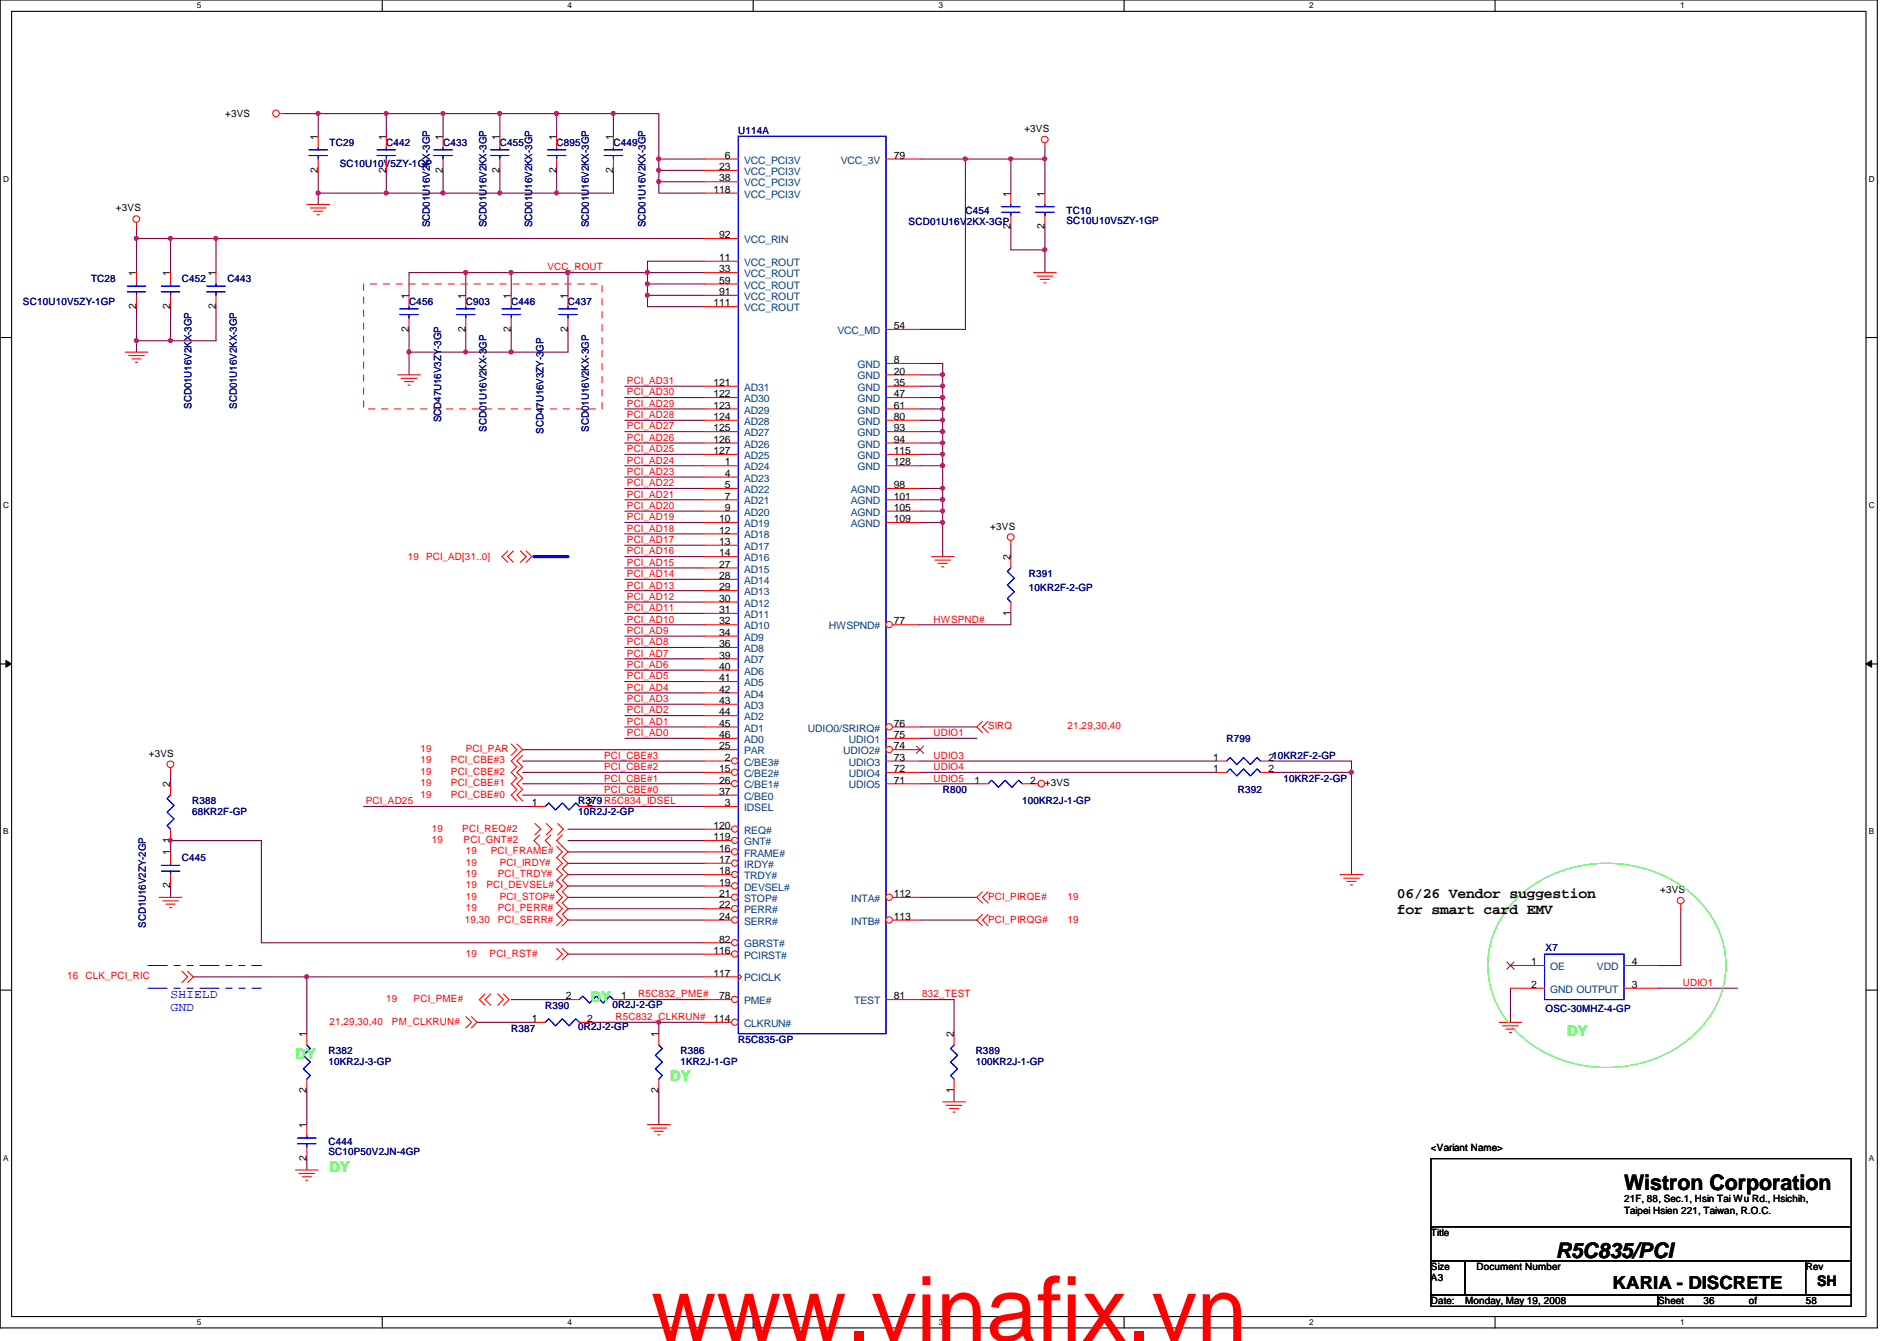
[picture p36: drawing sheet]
<svg xmlns="http://www.w3.org/2000/svg" width="297mm" height="210mm" viewBox="0 0 297 210" stroke-linecap="round" stroke-linejoin="round" font-family="sans-serif">
<defs><g id="words">
<text font-size="14.1" fill="#f00" x="102" y="209.9">www.vinafix.vn</text>
<g font-size="3.3">
<text x="254.3" y="186.3">Wistron Corporation</text>
<text x="243.6" y="196.8">R5C835/PCI</text>
</g>
<text font-size="2.8" x="252.5" y="201.8">KARIA - DISCRETE</text>
<g font-size="2.3">
<text x="218.7" y="140.5">06/26 Vendor suggestion</text>
<text x="218.7" y="143.1">for smart card EMV</text>
<text x="284.5" y="201.3">SH</text>
</g>
<g font-size="2.3" fill="#0f0">
<text x="92.5" y="156.8">DY</text>
<text x="46.3" y="165.7">DY</text>
<text x="245.4" y="162.1">DY</text>
<text x="104.9" y="169.2">DY</text>
<text x="51.6" y="183.5">DY</text>
</g>
<g font-size="1.9" fill="#00f">
<text x="26.7" y="156.2">SHIELD</text>
<text x="26.7" y="158.3">GND</text>
</g>
<g font-size="1.6">
<text x="35.3" y="18.3">+3VS</text>
<text x="49.8" y="21.9" transform="rotate(-90 49.8 21.9)">1</text>
<text x="60.4" y="21.9" transform="rotate(-90 60.4 21.9)">1</text>
<text x="69.3" y="21.9" transform="rotate(-90 69.3 21.9)">1</text>
<text x="78.2" y="21.9" transform="rotate(-90 78.2 21.9)">1</text>
<text x="87.1" y="21.9" transform="rotate(-90 87.1 21.9)">1</text>
<text x="96" y="21.9" transform="rotate(-90 96 21.9)">1</text>
<text x="160.4" y="20.7">+3VS</text>
<text x="49.8" y="27" transform="rotate(-90 49.8 27)">2</text>
<text x="60.4" y="27" transform="rotate(-90 60.4 27)">2</text>
<text x="69.3" y="27" transform="rotate(-90 69.3 27)">2</text>
<text x="78.2" y="27" transform="rotate(-90 78.2 27)">2</text>
<text x="87.1" y="27" transform="rotate(-90 87.1 27)">2</text>
<text x="96" y="27" transform="rotate(-90 96 27)">2</text>
<text x="112.6" y="26.6">23</text>
<text x="112.6" y="28.4">38</text>
<text x="113.5" y="24.8">6</text>
<text x="140" y="24.8">79</text>
<text x="18.2" y="33.1">+3VS</text>
<text x="111.7" y="30.2">118</text>
<text x="158.2" y="35.9" transform="rotate(-90 158.2 35.9)">2</text>
<text x="158.2" y="30.8" transform="rotate(-90 158.2 30.8)">1</text>
<text x="163.6" y="35.9" transform="rotate(-90 163.6 35.9)">2</text>
<text x="163.6" y="30.8" transform="rotate(-90 163.6 30.8)">1</text>
<text x="112.6" y="37.3">92</text>
<text x="112.6" y="40.9">11</text>
<text x="21.3" y="43.2" transform="rotate(-90 21.3 43.2)">1</text>
<text x="26.7" y="43.2" transform="rotate(-90 26.7 43.2)">1</text>
<text x="33.8" y="43.2" transform="rotate(-90 33.8 43.2)">1</text>
<text x="64" y="46.8" transform="rotate(-90 64 46.8)">1</text>
<text x="72.9" y="46.8" transform="rotate(-90 72.9 46.8)">1</text>
<text x="80" y="46.8" transform="rotate(-90 80 46.8)">1</text>
<text x="88.9" y="46.8" transform="rotate(-90 88.9 46.8)">1</text>
<text x="111.7" y="48">111</text>
<text x="112.6" y="42.6">33</text>
<text x="112.6" y="44.4">59</text>
<text x="112.6" y="46.2">91</text>
<text x="21.3" y="48.3" transform="rotate(-90 21.3 48.3)">2</text>
<text x="26.7" y="48.3" transform="rotate(-90 26.7 48.3)">2</text>
<text x="33.8" y="48.3" transform="rotate(-90 33.8 48.3)">2</text>
<text x="64" y="51.9" transform="rotate(-90 64 51.9)">2</text>
<text x="72.9" y="51.9" transform="rotate(-90 72.9 51.9)">2</text>
<text x="80" y="51.9" transform="rotate(-90 80 51.9)">2</text>
<text x="88.9" y="51.9" transform="rotate(-90 88.9 51.9)">2</text>
<text x="140" y="51.5">54</text>
<text x="139.9" y="56.9">8</text>
<text x="139.9" y="58.6">20</text>
<text x="111.7" y="60.4">121</text>
<text x="111.7" y="62.2">122</text>
<text x="111.7" y="64">123</text>
<text x="111.7" y="65.7">124</text>
<text x="139.9" y="60.4">35</text>
<text x="139.9" y="62.2">47</text>
<text x="139.9" y="64">61</text>
<text x="139.9" y="65.7">80</text>
<text x="111.7" y="67.5">125</text>
<text x="111.7" y="69.3">126</text>
<text x="111.7" y="71.1">127</text>
<text x="139.9" y="67.5">93</text>
<text x="139.9" y="69.3">94</text>
<text x="139.9" y="71.1">115</text>
<text x="113.5" y="72.9">1</text>
<text x="113.5" y="74.6">4</text>
<text x="113.5" y="76.4">5</text>
<text x="139.9" y="72.9">128</text>
<text x="140" y="76.4">98</text>
<text x="112.6" y="81.7">10</text>
<text x="112.6" y="83.5">12</text>
<text x="113.5" y="78.2">7</text>
<text x="113.5" y="80">9</text>
<text x="140" y="78.2">101</text>
<text x="140" y="80">105</text>
<text x="140" y="81.7">109</text>
<text x="155.1" y="82.9">+3VS</text>
<text x="112.6" y="85.3">13</text>
<text x="112.6" y="87.1">14</text>
<text x="112.6" y="88.9">27</text>
<text x="158.2" y="87.7" transform="rotate(-90 158.2 87.7)">2</text>
<text x="112.6" y="90.6">28</text>
<text x="112.6" y="92.4">29</text>
<text x="112.6" y="94.2">30</text>
<text x="112.6" y="96">31</text>
<text x="112.6" y="97.7">32</text>
<text x="112.6" y="99.5">34</text>
<text x="112.6" y="101.3">36</text>
<text x="140" y="97.7">77</text>
<text x="158.2" y="96.4" transform="rotate(-90 158.2 96.4)">1</text>
<text x="112.6" y="103.1">39</text>
<text x="112.6" y="104.9">40</text>
<text x="112.6" y="106.6">41</text>
<text x="112.6" y="108.4">42</text>
<text x="112.6" y="110.2">43</text>
<text x="112.6" y="112">44</text>
<text x="112.6" y="113.7">45</text>
<text x="140" y="113.7">76</text>
<text x="23.3" y="118.4">+3VS</text>
<text x="112.6" y="115.5">46</text>
<text x="112.6" y="117.3">25</text>
<text x="113.5" y="119.1">2</text>
<text x="140" y="115.5">75</text>
<text x="140" y="119.1">73</text>
<text x="140" y="117.3">74</text>
<text x="189.9" y="119.1">1</text>
<text x="198.6" y="119.1">210KR2F-2-GP</text>
<text x="26.7" y="123.2" transform="rotate(-90 26.7 123.2)">2</text>
<text x="112.6" y="120.9">15</text>
<text x="112.6" y="122.6">26</text>
<text x="112.6" y="124.4">37</text>
<text x="140" y="120.9">72</text>
<text x="140" y="122.6">71</text>
<text x="152.6" y="122.6">1</text>
<text x="161.3" y="122.6">2</text>
<text x="163.6" y="123.1">+3VS</text>
<text x="189.9" y="120.9">1</text>
<text x="198.6" y="120.9">2</text>
<text x="26.7" y="131.9" transform="rotate(-90 26.7 131.9)">1</text>
<text x="83.3" y="126.2">1</text>
<text x="91.9" y="126.2">2</text>
<text x="111.7" y="129.8">120</text>
<text x="111.7" y="131.5">119</text>
<text x="113.5" y="126.2">3</text>
<text x="26.7" y="133.9" transform="rotate(-90 26.7 133.9)">1</text>
<text x="112.6" y="133.3">16</text>
<text x="112.6" y="135.1">17</text>
<text x="112.6" y="136.9">18</text>
<text x="26.7" y="139" transform="rotate(-90 26.7 139)">2</text>
<text x="112.6" y="138.6">19</text>
<text x="112.6" y="140.4">21</text>
<text x="112.6" y="142.2">22</text>
<text x="112.6" y="144">24</text>
<text x="140" y="140.4">112</text>
<text x="140" y="144">113</text>
<text x="260" y="139.8">+3VS</text>
<text x="111.7" y="149.3">116</text>
<text x="112.6" y="147.5">82</text>
<text x="111.7" y="152.9">117</text>
<text x="239.7" y="151.1">1</text>
<text x="239.7" y="154.6">2</text>
<text x="255.5" y="154.6">3</text>
<text x="255.5" y="151.1">4</text>
<text x="83.3" y="160">1</text>
<text x="88.6" y="156.4">2</text>
<text x="91.9" y="160">2</text>
<text x="97.3" y="156.4">1</text>
<text x="111.7" y="160">114</text>
<text x="112.6" y="156.4">78</text>
<text x="140" y="156.4">81</text>
<text x="48" y="162.3" transform="rotate(-90 48 162.3)">1</text>
<text x="103.1" y="162.3" transform="rotate(-90 103.1 162.3)">1</text>
<text x="149.3" y="162.3" transform="rotate(-90 149.3 162.3)">2</text>
<text x="48" y="171" transform="rotate(-90 48 171)">2</text>
<text x="103.1" y="171" transform="rotate(-90 103.1 171)">2</text>
<text x="149.3" y="171" transform="rotate(-90 149.3 171)">1</text>
<text x="48" y="176.6" transform="rotate(-90 48 176.6)">1</text>
<text x="48" y="181.7" transform="rotate(-90 48 181.7)">2</text>
<text x="224.1" y="180.1">&lt;Variant Name&gt;</text>
<text x="254.3" y="188.1">21F, 88, Sec.1, Hsin Tai Wu Rd., Hsichih,</text>
<text x="254.3" y="189.9">Taipei Hsien 221, Taiwan, R.O.C.</text>
<text x="224.1" y="193.5">Title</text>
<text x="224.1" y="198.8">Size</text>
<text x="224.1" y="200.6">A3</text>
<text x="231.2" y="198.8">Document Number</text>
<text x="282.7" y="198.8">Rev</text>
<text x="224.1" y="204.1">Date:</text>
<text x="229.4" y="204.1">Monday, May 19, 2008</text>
<text x="259.6" y="204.1">Sheet</text>
<text x="266.7" y="204.1">36</text>
<text x="273.9" y="204.1">of</text>
<text x="282.7" y="204.1">58</text>
</g>
<g font-size="1.6" fill="#00007f">
<text x="51.6" y="22.8">TC29</text>
<text x="60.5" y="22.8">C442</text>
<text x="69.4" y="22.8">C433</text>
<text x="78.3" y="22.8">C455</text>
<text x="87.2" y="22.8">C895</text>
<text x="96.1" y="22.8">C449</text>
<text x="115.6" y="21">U114A</text>
<text x="53.2" y="26.2">SC10U10V5ZY-1GP</text>
<text x="67.3" y="35.6" transform="rotate(-90 67.3 35.6)">SCD01U16V2KX-3GP</text>
<text x="76.2" y="35.6" transform="rotate(-90 76.2 35.6)">SCD01U16V2KX-3GP</text>
<text x="83.3" y="35.6" transform="rotate(-90 83.3 35.6)">SCD01U16V2KX-3GP</text>
<text x="92.2" y="35.6" transform="rotate(-90 92.2 35.6)">SCD01U16V2KX-3GP</text>
<text x="101.1" y="35.6" transform="rotate(-90 101.1 35.6)">SCD01U16V2KX-3GP</text>
<text x="142.3" y="35.2">SCD01U16V2KX-3GP</text>
<text x="151.2" y="33.4">C454</text>
<text x="167" y="33.4">TC10</text>
<text x="167" y="35.1">SC10U10V5ZY-1GP</text>
<text x="3.6" y="47.7">SC10U10V5ZY-1GP</text>
<text x="14.3" y="44.1">TC28</text>
<text x="28.5" y="44.1">C452</text>
<text x="35.6" y="44.1">C443</text>
<text x="64" y="47.7">C456</text>
<text x="72.9" y="47.7">C903</text>
<text x="80" y="47.7">C446</text>
<text x="88.9" y="47.7">C437</text>
<text x="30" y="64" transform="rotate(-90 30 64)">SCD01U16V2KX-3GP</text>
<text x="37.1" y="64" transform="rotate(-90 37.1 64)">SCD01U16V2KX-3GP</text>
<text x="69.1" y="66.1" transform="rotate(-90 69.1 66.1)">SCD47U16V3ZY-3GP</text>
<text x="76.2" y="67.6" transform="rotate(-90 76.2 67.6)">SCD01U16V2KX-3GP</text>
<text x="85.1" y="67.9" transform="rotate(-90 85.1 67.9)">SCD47U16V3ZY-3GP</text>
<text x="92.2" y="67.6" transform="rotate(-90 92.2 67.6)">SCD01U16V2KX-3GP</text>
<text x="161.1" y="90.3">R391</text>
<text x="161.1" y="92.5">10KR2F-2-GP</text>
<text x="192.1" y="116.1">R799</text>
<text x="30.1" y="125.9">R388</text>
<text x="90.5" y="125.9">R379 R5C834_IDSEL</text>
<text x="147.6" y="124.1">R800</text>
<text x="160.1" y="125.9">100KR2J-1-GP</text>
<text x="193.8" y="124.1">R392</text>
<text x="201" y="122.3">10KR2F-2-GP</text>
<text x="30.1" y="127.5">68KR2F-GP</text>
<text x="90.5" y="127.5">10R2J-2-GP</text>
<text x="28.5" y="134.8">C445</text>
<text x="22.9" y="145.2" transform="rotate(-90 22.9 145.2)">SCD1U16V2ZY-2GP</text>
<text x="242" y="148.8">X7</text>
<text x="80" y="161.5">R387</text>
<text x="85.4" y="157.9">R390</text>
<text x="90.5" y="161.3">0R2J-2-GP</text>
<text x="95.9" y="157.7">0R2J-2-GP</text>
<text x="242" y="158.5">OSC-30MHZ-4-GP</text>
<text x="51.4" y="165">R382</text>
<text x="51.4" y="166.6">10KR2J-3-GP</text>
<text x="106.5" y="165">R386</text>
<text x="106.5" y="166.6">1KR2J-1-GP</text>
<text x="115.6" y="163.2">R5C835-GP</text>
<text x="152.8" y="165">R389</text>
<text x="152.8" y="166.6">100KR2J-1-GP</text>
<text x="51.4" y="179.2">C444</text>
<text x="51.4" y="180.8">SC10P50V2JN-4GP</text>
</g>
<g font-size="1.6" fill="#003f7f">
<text x="116.5" y="25.6">VCC_PCI3V</text>
<text x="116.5" y="27.4">VCC_PCI3V</text>
<text x="116.5" y="29.2">VCC_PCI3V</text>
<text x="131.7" y="25.6">VCC_3V</text>
<text x="116.5" y="30.9">VCC_PCI3V</text>
<text x="116.5" y="38.1">VCC_RIN</text>
<text x="116.5" y="41.6">VCC_ROUT</text>
<text x="116.5" y="43.4">VCC_ROUT</text>
<text x="116.5" y="45.2">VCC_ROUT</text>
<text x="116.5" y="46.9">VCC_ROUT</text>
<text x="116.5" y="48.7">VCC_ROUT</text>
<text x="131.1" y="52.3">VCC_MD</text>
<text x="134.3" y="57.6">GND</text>
<text x="134.3" y="59.4">GND</text>
<text x="116.5" y="61.2">AD31</text>
<text x="116.5" y="62.9">AD30</text>
<text x="116.5" y="64.7">AD29</text>
<text x="134.3" y="61.2">GND</text>
<text x="134.3" y="62.9">GND</text>
<text x="134.3" y="64.7">GND</text>
<text x="116.5" y="66.5">AD28</text>
<text x="116.5" y="68.3">AD27</text>
<text x="116.5" y="70.1">AD26</text>
<text x="116.5" y="71.8">AD25</text>
<text x="134.3" y="66.5">GND</text>
<text x="134.3" y="68.3">GND</text>
<text x="134.3" y="70.1">GND</text>
<text x="134.3" y="71.8">GND</text>
<text x="116.5" y="73.6">AD24</text>
<text x="116.5" y="75.4">AD23</text>
<text x="116.5" y="77.2">AD22</text>
<text x="133.2" y="77.2">AGND</text>
<text x="134.3" y="73.6">GND</text>
<text x="116.5" y="79">AD21</text>
<text x="116.5" y="80.7">AD20</text>
<text x="116.5" y="82.5">AD19</text>
<text x="133.2" y="79">AGND</text>
<text x="133.2" y="80.7">AGND</text>
<text x="133.2" y="82.5">AGND</text>
<text x="116.5" y="84.3">AD18</text>
<text x="116.5" y="86.1">AD17</text>
<text x="116.5" y="87.8">AD16</text>
<text x="116.5" y="89.6">AD15</text>
<text x="116.5" y="91.4">AD14</text>
<text x="116.5" y="93.2">AD13</text>
<text x="116.5" y="95">AD12</text>
<text x="116.5" y="96.7">AD11</text>
<text x="116.5" y="98.5">AD10</text>
<text x="116.5" y="100.3">AD9</text>
<text x="129.8" y="98.5">HWSPND#</text>
<text x="116.5" y="102.1">AD8</text>
<text x="116.5" y="103.8">AD7</text>
<text x="116.5" y="105.6">AD6</text>
<text x="116.5" y="107.4">AD5</text>
<text x="116.5" y="109.2">AD4</text>
<text x="116.5" y="111">AD3</text>
<text x="116.5" y="112.7">AD2</text>
<text x="116.5" y="114.5">AD1</text>
<text x="116.5" y="116.3">AD0</text>
<text x="116.5" y="118.1">PAR</text>
<text x="116.5" y="119.8">C/BE3#</text>
<text x="126.5" y="114.5">UDIO0/SRIRQ#</text>
<text x="132" y="118.1">UDIO2#</text>
<text x="132.9" y="116.3">UDIO1</text>
<text x="132.9" y="119.8">UDIO3</text>
<text x="116.5" y="121.6">C/BE2#</text>
<text x="116.5" y="123.4">C/BE1#</text>
<text x="116.5" y="125.2">C/BE0</text>
<text x="132.9" y="121.6">UDIO4</text>
<text x="132.9" y="123.4">UDIO5</text>
<text x="116.5" y="127">IDSEL</text>
<text x="116.5" y="130.5">REQ#</text>
<text x="116.5" y="132.3">GNT#</text>
<text x="116.5" y="134.1">FRAME#</text>
<text x="116.5" y="135.8">IRDY#</text>
<text x="116.5" y="137.6">TRDY#</text>
<text x="116.5" y="139.4">DEVSEL#</text>
<text x="116.5" y="141.2">STOP#</text>
<text x="116.5" y="143">PERR#</text>
<text x="133.3" y="141.2">INTA#</text>
<text x="116.5" y="144.7">SERR#</text>
<text x="116.5" y="148.3">GBRST#</text>
<text x="133.3" y="144.7">INTB#</text>
<text x="116.5" y="150.1">PCIRST#</text>
<text x="116.5" y="153.6">PCICLK</text>
<text x="242.7" y="151.8">OE</text>
<text x="242.7" y="155.4">GND OUTPUT</text>
<text x="250.1" y="151.8">VDD</text>
<text x="116.5" y="157.2">PME#</text>
<text x="116.5" y="160.7">CLKRUN#</text>
<text x="133.8" y="157.2">TEST</text>
</g>
<g font-size="1.6" fill="#f00">
<text x="85.7" y="42.3">VCC_ROUT</text>
<text x="98.2" y="60.1">PCI_AD31</text>
<text x="98.2" y="61.9">PCI_AD30</text>
<text x="98.2" y="63.7">PCI_AD29</text>
<text x="98.2" y="65.4">PCI_AD28</text>
<text x="98.2" y="69">PCI_AD26</text>
<text x="98.2" y="67.2">PCI_AD27</text>
<text x="98.2" y="70.8">PCI_AD25</text>
<text x="98.2" y="77.9">PCI_AD21</text>
<text x="98.2" y="72.6">PCI_AD24</text>
<text x="98.2" y="76.1">PCI_AD22</text>
<text x="98.2" y="74.3">PCI_AD23</text>
<text x="98.2" y="79.7">PCI_AD20</text>
<text x="98.2" y="81.4">PCI_AD19</text>
<text x="98.2" y="83.2">PCI_AD18</text>
<text x="63.9" y="87.7">19 PCI_AD[31..0]</text>
<text x="98.2" y="86.8">PCI_AD16</text>
<text x="98.2" y="88.6">PCI_AD15</text>
<text x="98.2" y="85">PCI_AD17</text>
<text x="98.2" y="92.1">PCI_AD13</text>
<text x="98.2" y="90.3">PCI_AD14</text>
<text x="98.2" y="95.7">PCI_AD11</text>
<text x="98.2" y="93.9">PCI_AD12</text>
<text x="98.2" y="97.5">PCI_AD10</text>
<text x="98.2" y="101">PCI_AD8</text>
<text x="98.2" y="99.2">PCI_AD9</text>
<text x="146.2" y="97.5">HWSPND#</text>
<text x="98.2" y="106.3">PCI_AD5</text>
<text x="98.2" y="104.6">PCI_AD6</text>
<text x="98.2" y="102.8">PCI_AD7</text>
<text x="98.2" y="111.7">PCI_AD2</text>
<text x="98.2" y="108.1">PCI_AD4</text>
<text x="98.2" y="113.5">PCI_AD1</text>
<text x="98.2" y="109.9">PCI_AD3</text>
<text x="65.8" y="119.5">19</text>
<text x="65.8" y="117.7">19</text>
<text x="70.6" y="119.5">PCI_CBE#3</text>
<text x="72.9" y="117.7">PCI_PAR</text>
<text x="94.6" y="118.8">PCI_CBE#3</text>
<text x="98.2" y="115.2">PCI_AD0</text>
<text x="146.2" y="118.8">UDIO3</text>
<text x="146.2" y="115.2">UDIO1</text>
<text x="154.7" y="114.2">SIRQ</text>
<text x="167.2" y="114.2">21,29,30,40</text>
<text x="57.3" y="125.9">PCI_AD25</text>
<text x="65.8" y="121.3">19</text>
<text x="65.8" y="124.8">19</text>
<text x="65.8" y="123.1">19</text>
<text x="70.6" y="121.3">PCI_CBE#2</text>
<text x="70.6" y="124.8">PCI_CBE#0</text>
<text x="70.6" y="123.1">PCI_CBE#1</text>
<text x="94.6" y="124.1">PCI_CBE#0</text>
<text x="94.6" y="120.6">PCI_CBE#2</text>
<text x="94.6" y="122.3">PCI_CBE#1</text>
<text x="146.2" y="120.6">UDIO4</text>
<text x="146.2" y="122.3">UDIO5</text>
<text x="67.6" y="132">19</text>
<text x="67.6" y="130.2">19</text>
<text x="72.4" y="130.2">PCI_REQ#2</text>
<text x="72.6" y="132">PCI_GNT#2</text>
<text x="72.9" y="137.3">19</text>
<text x="72.9" y="133.7">19</text>
<text x="72.9" y="135.5">19</text>
<text x="76.8" y="133.7">PCI_FRAME#</text>
<text x="77.9" y="137.3">PCI_TRDY#</text>
<text x="78.3" y="135.5">PCI_IRDY#</text>
<text x="72.9" y="142.6">19</text>
<text x="72.9" y="139.1">19</text>
<text x="72.9" y="140.8">19</text>
<text x="76.2" y="139.1">PCI_DEVSEL#</text>
<text x="77.9" y="142.6">PCI_PERR#</text>
<text x="78.3" y="140.8">PCI_STOP#</text>
<text x="154.7" y="140.8">PCI_PIRQE#</text>
<text x="167.2" y="140.8">19</text>
<text x="72.8" y="144.4">19,30</text>
<text x="72.9" y="149.7">19</text>
<text x="76.7" y="149.7">PCI_RST#</text>
<text x="77.9" y="144.4">PCI_SERR#</text>
<text x="154.7" y="144.4">PCI_PIRQG#</text>
<text x="167.2" y="144.4">19</text>
<text x="10.5" y="153.3">16 CLK_PCI_RIC</text>
<text x="263.5" y="154.3">UDIO1</text>
<text x="51.6" y="160.4">21,29,30,40</text>
<text x="60.5" y="156.8">19</text>
<text x="61.4" y="160.4">PM_CLKRUN#</text>
<text x="64.8" y="156.8">PCI_PME#</text>
<text x="96.4" y="159.7">R5C832_CLKRUN#</text>
<text x="99.9" y="156.1">R5C832_PME#</text>
<text x="144.4" y="156.1">832_TEST</text>
</g>
<g font-size="1.3">
<text x="30.8" y="1.3">5</text>
<text x="88.9" y="1.3">4</text>
<text x="146.9" y="1.3">3</text>
<text x="205" y="1.3">2</text>
<text x="263.1" y="1.3">1</text>
<text x=".5" y="28.4">D</text>
<text x="292.6" y="28.4">D</text>
<text x=".5" y="79.5">C</text>
<text x="292.6" y="79.5">C</text>
<text x=".5" y="130.6">B</text>
<text x="292.6" y="130.6">B</text>
<text x=".5" y="181.7">A</text>
<text x="292.6" y="181.7">A</text>
<text x="30.8" y="207.4">5</text>
<text x="88.9" y="207.4">4</text>
<text x="146.9" y="207.4">3</text>
<text x="205" y="207.4">2</text>
<text x="263.1" y="207.4">1</text>
</g>
</g></defs>
<path d="M0 0h294v207.9h-294zM1.8 1.8h290.4v204.3h-290.4z" fill="none" stroke="#000" stroke-width=".17"/>
<g fill="#fff">
<path d="M30.8 .2h.7v1.4h-.7z"/>
<path d="M30.8 206.2h.7v1.4h-.7z"/>
</g>
<path d="M59.9 0v1.8M59.9 206.1v1.8" fill="none" stroke="#000" stroke-width=".17"/>
<g fill="#fff">
<path d="M88.9 .2h.6v1.4h-.6z"/>
<path d="M88.9 206.2h.6v1.4h-.6z"/>
</g>
<path d="M117.9 0v1.8M117.9 206.1v1.8" fill="none" stroke="#000" stroke-width=".17"/>
<g fill="#fff">
<path d="M146.9 .2h.7v1.4h-.7z"/>
<path d="M146.9 206.2h.7v1.4h-.7z"/>
</g>
<path d="M176 0v1.8M176 206.1v1.8" fill="none" stroke="#000" stroke-width=".17"/>
<g fill="#fff">
<path d="M205 .2h.7v1.4h-.7z"/>
<path d="M205 206.2h.7v1.4h-.7z"/>
</g>
<path d="M234.1 0v1.8M234.1 206.1v1.8" fill="none" stroke="#000" stroke-width=".17"/>
<g fill="#fff">
<path d="M263.1 .2h.7v1.4h-.7z"/>
<path d="M263.1 206.2h.7v1.4h-.7z"/>
<path d="M.5 27.3h.9v1.4h-.9z"/>
<path d="M292.6 27.3h.9v1.4h-.9z"/>
<path d="M.5 78.4h.9v1.4h-.9z"/>
<path d="M292.6 78.4h.9v1.4h-.9z"/>
</g>
<path d="M0 52.8h1.8M292.2 52.8h1.8" fill="none" stroke="#000" stroke-width=".17"/>
<g fill="#fff">
<path d="M.5 129.5h.8v1.4h-.8z"/>
<path d="M292.6 129.5h.9v1.4h-.9z"/>
</g>
<path d="M0 103.9h1.8M292.2 103.9h1.8" fill="none" stroke="#000" stroke-width=".17"/>
<path d="M.9 103.4l.9 .5-.9 .5zM292.2 103.9l.9-.5v1z" fill="#000"/>
<path d="M.9 103.4l.9 .5-.9 .5zM292.2 103.9l.9-.5v1z" fill="none" stroke="#000" stroke-width=".16"/>
<g fill="#fff">
<path d="M.5 180.5h.8v1.4h-.8z"/>
<path d="M292.6 180.5h.9v1.4h-.9z"/>
</g>
<path d="M0 155h1.8M292.2 155h1.8" fill="none" stroke="#000" stroke-width=".17"/>
<path d="M78.3 26.7v3.5" fill="none" stroke="#7f003f" stroke-width=".17"/>
<circle cx="78.2" cy="30.2" r=".32" fill="#f0f"/>
<circle cx="78.2" cy="30.2" r=".32" fill="none" stroke="#f0f" stroke-width=".17"/>
<path d="M78.3 17.8h8.9v3.5M69.4 30.2h8.9" fill="none" stroke="#7f003f" stroke-width=".17"/>
<circle cx="78.2" cy="17.8" r=".32" fill="#f0f"/>
<circle cx="78.2" cy="17.8" r=".32" fill="none" stroke="#f0f" stroke-width=".17"/>
<path d="M103.2 28.4h7.1" fill="none" stroke="#7f003f" stroke-width=".17"/>
<circle cx="103.1" cy="28.4" r=".32" fill="#f0f"/>
<circle cx="103.1" cy="28.4" r=".32" fill="none" stroke="#f0f" stroke-width=".17"/>
<path d="M87.2 26.7v3.5M103.2 28.4v1.8" fill="none" stroke="#7f003f" stroke-width=".17"/>
<circle cx="87.1" cy="30.2" r=".32" fill="#f0f"/>
<circle cx="87.1" cy="30.2" r=".32" fill="none" stroke="#f0f" stroke-width=".17"/>
<path d="M96.1 17.8v3.5M78.3 30.2h8.9" fill="none" stroke="#7f003f" stroke-width=".17"/>
<circle cx="96" cy="17.8" r=".32" fill="#f0f"/>
<circle cx="96" cy="17.8" r=".32" fill="none" stroke="#f0f" stroke-width=".17"/>
<path d="M87.2 17.8h8.9" fill="none" stroke="#7f003f" stroke-width=".17"/>
<circle cx="87.1" cy="17.8" r=".32" fill="#f0f"/>
<circle cx="87.1" cy="17.8" r=".32" fill="none" stroke="#f0f" stroke-width=".17"/>
<path d="M103.2 26.7h7.1" fill="none" stroke="#7f003f" stroke-width=".17"/>
<circle cx="103.1" cy="26.6" r=".32" fill="#f0f"/>
<circle cx="103.1" cy="26.6" r=".32" fill="none" stroke="#f0f" stroke-width=".17"/>
<path d="M60.5 17.8h8.9v3.5M96.1 26.7v3.5h-8.9" fill="none" stroke="#7f003f" stroke-width=".17"/>
<circle cx="60.5" cy="17.8" r=".32" fill="#f0f"/>
<circle cx="60.5" cy="17.8" r=".32" fill="none" stroke="#f0f" stroke-width=".17"/>
<path d="M49.8 17.8h10.7M96.1 17.8h7.1M103.2 24.9v1.8" fill="none" stroke="#7f003f" stroke-width=".17"/>
<circle cx="49.8" cy="17.8" r=".32" fill="#f0f"/>
<circle cx="49.8" cy="17.8" r=".32" fill="none" stroke="#f0f" stroke-width=".17"/>
<path d="M44.5 17.8h5.3M60.5 17.8v3.5M49.8 26.7v3.5h10.7v-3.5" fill="none" stroke="#7f003f" stroke-width=".17"/>
<circle cx="60.5" cy="30.2" r=".32" fill="#f0f"/>
<circle cx="60.5" cy="30.2" r=".32" fill="none" stroke="#f0f" stroke-width=".17"/>
<circle cx="49.8" cy="30.2" r=".32" fill="#f0f"/>
<circle cx="49.8" cy="30.2" r=".32" fill="none" stroke="#f0f" stroke-width=".17"/>
<path d="M49.8 17.8v3.5M49.8 30.2v1.8M103.2 24.9h7.1" fill="none" stroke="#7f003f" stroke-width=".17"/>
<circle cx="103.1" cy="24.9" r=".32" fill="#f0f"/>
<circle cx="103.1" cy="24.9" r=".32" fill="none" stroke="#f0f" stroke-width=".17"/>
<path d="M103.2 17.8v7.1M69.4 26.7v3.5" fill="none" stroke="#7f003f" stroke-width=".17"/>
<circle cx="69.4" cy="30.2" r=".32" fill="#f0f"/>
<circle cx="69.4" cy="30.2" r=".32" fill="none" stroke="#f0f" stroke-width=".17"/>
<path d="M69.4 17.8h8.9v3.5M60.5 30.2h8.9" fill="none" stroke="#7f003f" stroke-width=".17"/>
<circle cx="69.4" cy="17.8" r=".32" fill="#f0f"/>
<circle cx="69.4" cy="17.8" r=".32" fill="none" stroke="#f0f" stroke-width=".17"/>
<path d="M103.2 26.7v1.7M103.2 30.2h7.1M21.4 53.3v1.8" fill="none" stroke="#7f003f" stroke-width=".17"/>
<circle cx="21.4" cy="53.3" r=".32" fill="#f0f"/>
<circle cx="21.4" cy="53.3" r=".32" fill="none" stroke="#f0f" stroke-width=".17"/>
<path d="M21.4 37.3h5.3v5.4M21.4 35.6v1.7M21.4 37.3v5.4" fill="none" stroke="#7f003f" stroke-width=".17"/>
<circle cx="21.4" cy="37.3" r=".32" fill="#f0f"/>
<circle cx="21.4" cy="37.3" r=".32" fill="none" stroke="#f0f" stroke-width=".17"/>
<path d="M26.7 37.3h7.1v5.4" fill="none" stroke="#7f003f" stroke-width=".17"/>
<circle cx="26.7" cy="37.3" r=".32" fill="#f0f"/>
<circle cx="26.7" cy="37.3" r=".32" fill="none" stroke="#f0f" stroke-width=".17"/>
<path d="M33.8 48v5.3h-7.1" fill="none" stroke="#7f003f" stroke-width=".17"/>
<circle cx="26.7" cy="53.3" r=".32" fill="#f0f"/>
<circle cx="26.7" cy="53.3" r=".32" fill="none" stroke="#f0f" stroke-width=".17"/>
<path d="M33.8 37.3h76.5M21.4 48v5.3M26.7 48v5.3" fill="none" stroke="#7f003f" stroke-width=".17"/>
<circle cx="33.8" cy="37.3" r=".32" fill="#f0f"/>
<circle cx="33.8" cy="37.3" r=".32" fill="none" stroke="#f0f" stroke-width=".17"/>
<path d="M21.4 53.3h5.3M72.9 42.7h7.1M72.9 55.1h7.1M101.4 42.7v1.7" fill="none" stroke="#7f003f" stroke-width=".17"/>
<circle cx="72.9" cy="55.1" r=".32" fill="#f0f"/>
<circle cx="72.9" cy="55.1" r=".32" fill="none" stroke="#f0f" stroke-width=".17"/>
<path d="M88.9 42.7h12.5M101.4 48h8.9" fill="none" stroke="#7f003f" stroke-width=".17"/>
<circle cx="88.9" cy="42.6" r=".32" fill="#f0f"/>
<circle cx="88.9" cy="42.6" r=".32" fill="none" stroke="#f0f" stroke-width=".17"/>
<path d="M72.9 42.7v3.5M101.4 40.9v1.8M101.4 44.4v1.8" fill="none" stroke="#7f003f" stroke-width=".17"/>
<circle cx="72.9" cy="42.6" r=".32" fill="#f0f"/>
<circle cx="72.9" cy="42.6" r=".32" fill="none" stroke="#f0f" stroke-width=".17"/>
<path d="M64 42.7h8.9M64 55.1h8.9M80 42.7v3.5" fill="none" stroke="#7f003f" stroke-width=".17"/>
<circle cx="80" cy="42.6" r=".32" fill="#f0f"/>
<circle cx="80" cy="42.6" r=".32" fill="none" stroke="#f0f" stroke-width=".17"/>
<path d="M80 42.7h8.9" fill="none" stroke="#7f003f" stroke-width=".17"/>
<circle cx="88.9" cy="42.6" r=".32" fill="#f0f"/>
<circle cx="88.9" cy="42.6" r=".32" fill="none" stroke="#f0f" stroke-width=".17"/>
<path d="M64 51.6v3.5M72.9 51.6v3.5M80 51.6v3.5h8.9M88.9 42.7v3.5" fill="none" stroke="#7f003f" stroke-width=".17"/>
<circle cx="80" cy="55.1" r=".32" fill="#f0f"/>
<circle cx="80" cy="55.1" r=".32" fill="none" stroke="#f0f" stroke-width=".17"/>
<path d="M64 55.1v3.6M101.4 40.9h8.9" fill="none" stroke="#7f003f" stroke-width=".17"/>
<circle cx="64" cy="55.1" r=".32" fill="#f0f"/>
<circle cx="64" cy="55.1" r=".32" fill="none" stroke="#f0f" stroke-width=".17"/>
<path d="M64 42.7v3.5M88.9 51.6v3.5M101.4 46.2h8.9" fill="none" stroke="#7f003f" stroke-width=".17"/>
<circle cx="101.4" cy="46.2" r=".32" fill="#f0f"/>
<circle cx="101.4" cy="46.2" r=".32" fill="none" stroke="#f0f" stroke-width=".17"/>
<path d="M101.4 46.2v1.8M101.4 42.7h8.9" fill="none" stroke="#7f003f" stroke-width=".17"/>
<circle cx="101.4" cy="42.6" r=".32" fill="#f0f"/>
<circle cx="101.4" cy="42.6" r=".32" fill="none" stroke="#f0f" stroke-width=".17"/>
<path d="M101.4 44.4h8.9" fill="none" stroke="#7f003f" stroke-width=".17"/>
<circle cx="101.4" cy="44.4" r=".32" fill="#f0f"/>
<circle cx="101.4" cy="44.4" r=".32" fill="none" stroke="#f0f" stroke-width=".17"/>
<g fill="none" stroke="#7f003f" stroke-width=".17">
<path d="M97.8 78.2h12.5M97.8 72.9h12.5M97.8 76.5h12.5M97.8 60.5h12.5M97.8 69.3h12.5M97.8 74.7h12.5M97.8 62.2h12.5M97.8 67.6h12.5M97.8 64h12.5M97.8 65.8h12.5M97.8 71.1h12.5M97.8 80h12.5"/>
<path d="M97.8 97.8h12.5M97.8 92.5h12.5M97.8 87.1h12.5M97.8 81.8h12.5M97.8 90.7h12.5M97.8 99.6h12.5M97.8 96h12.5M97.8 94.2h12.5M97.8 88.9h12.5M97.8 85.3h12.5M97.8 83.6h12.5M81.8 117.3h28.5"/>
<path d="M81.8 119.1h28.5M97.8 112h12.5M97.8 106.7h12.5M97.8 108.5h12.5M97.8 104.9h12.5M97.8 115.6h12.5M97.8 103.1h12.5M97.8 101.3h12.5M97.8 113.8h12.5M97.8 110.2h12.5M26.7 138.7v1.8M26.7 120.9v1.8"/>
<path d="M40.9 131.6h-14.2v1.7M56.9 126.2h26.7M81.8 124.5h28.5M81.8 120.9h28.5M81.8 122.7h28.5M88.9 138.7h21.4M88.9 136.9h21.4M88.9 135.1h21.4M88.9 131.6h21.4M88.9 129.8h21.4M88.9 133.3h21.4M92.5 126.2h17.8"/>
<path d="M40.9 147.6h69.4M88.9 142.2h21.4M88.9 144h21.4M88.9 140.5h21.4M88.9 149.4h21.4"/>
</g>
<path d="M83.6 87.1h5.3" fill="none" stroke="#00f" stroke-width=".51"/>
<circle cx="26.7" cy="131.5" r=".32" fill="#f0f"/>
<circle cx="26.7" cy="131.5" r=".32" fill="none" stroke="#f0f" stroke-width=".17"/>
<path d="M40.9 131.6v16M48 152.9v8.9M97.8 156.5h12.5M48 170.7v5.3" fill="none" stroke="#7f003f" stroke-width=".17"/>
<circle cx="48" cy="152.9" r=".32" fill="#f0f"/>
<circle cx="48" cy="152.9" r=".32" fill="none" stroke="#f0f" stroke-width=".17"/>
<path d="M74.7 160h8.9M92.5 160h17.8M103.2 160v1.8M48 181.4v1.7" fill="none" stroke="#7f003f" stroke-width=".17"/>
<circle cx="103.1" cy="160" r=".32" fill="#f0f"/>
<circle cx="103.1" cy="160" r=".32" fill="none" stroke="#f0f" stroke-width=".17"/>
<g fill="none" stroke="#7f003f" stroke-width=".17">
<path d="M144.1 81.8h3.5M158.3 85.3v1.8M158.3 96v1.8h-14.2M144.1 119.1h46.2M144.1 113.8h8.8M199.2 119.1h12.4M144.1 120.9h46.2M144.1 122.7h8.8M30.3 152.9h80M80 156.5h8.9M144.1 140.5h8.8M144.1 144h8.8"/>
<path d="M144.1 156.5h5.3v5.3M103.2 170.7v5.3M149.4 170.7v1.8"/>
</g>
<circle cx="147.6" cy="81.8" r=".32" fill="#f0f"/>
<circle cx="147.6" cy="81.8" r=".32" fill="none" stroke="#f0f" stroke-width=".17"/>
<path d="M147.6 80v1.8" fill="none" stroke="#7f003f" stroke-width=".17"/>
<circle cx="147.6" cy="80" r=".32" fill="#f0f"/>
<circle cx="147.6" cy="80" r=".32" fill="none" stroke="#f0f" stroke-width=".17"/>
<path d="M144.1 64h3.5" fill="none" stroke="#7f003f" stroke-width=".17"/>
<circle cx="147.6" cy="64" r=".32" fill="#f0f"/>
<circle cx="147.6" cy="64" r=".32" fill="none" stroke="#f0f" stroke-width=".17"/>
<path d="M144.1 56.9h3.5v3.6M147.6 62.2v1.8" fill="none" stroke="#7f003f" stroke-width=".17"/>
<circle cx="147.6" cy="58.6" r=".32" fill="#f0f"/>
<circle cx="147.6" cy="58.6" r=".32" fill="none" stroke="#f0f" stroke-width=".17"/>
<path d="M144.1 58.7h3.5M144.1 60.5h3.5M144.1 62.2h3.5M147.6 81.8v5.3" fill="none" stroke="#7f003f" stroke-width=".17"/>
<circle cx="147.6" cy="62.2" r=".32" fill="#f0f"/>
<circle cx="147.6" cy="62.2" r=".32" fill="none" stroke="#f0f" stroke-width=".17"/>
<path d="M147.6 60.5v1.7" fill="none" stroke="#7f003f" stroke-width=".17"/>
<circle cx="147.6" cy="60.4" r=".32" fill="#f0f"/>
<circle cx="147.6" cy="60.4" r=".32" fill="none" stroke="#f0f" stroke-width=".17"/>
<path d="M147.6 67.6v1.7h-3.5" fill="none" stroke="#7f003f" stroke-width=".17"/>
<circle cx="147.6" cy="67.5" r=".32" fill="#f0f"/>
<circle cx="147.6" cy="67.5" r=".32" fill="none" stroke="#f0f" stroke-width=".17"/>
<path d="M144.1 76.5h3.5M147.6 69.3v1.8h-3.5" fill="none" stroke="#7f003f" stroke-width=".17"/>
<circle cx="147.6" cy="69.3" r=".32" fill="#f0f"/>
<circle cx="147.6" cy="69.3" r=".32" fill="none" stroke="#f0f" stroke-width=".17"/>
<path d="M147.6 76.5v1.7h-3.5" fill="none" stroke="#7f003f" stroke-width=".17"/>
<circle cx="147.6" cy="76.4" r=".32" fill="#f0f"/>
<circle cx="147.6" cy="76.4" r=".32" fill="none" stroke="#f0f" stroke-width=".17"/>
<path d="M147.6 65.8v1.8h-3.5" fill="none" stroke="#7f003f" stroke-width=".17"/>
<circle cx="147.6" cy="65.8" r=".32" fill="#f0f"/>
<circle cx="147.6" cy="65.8" r=".32" fill="none" stroke="#f0f" stroke-width=".17"/>
<path d="M147.6 78.2v1.8h-3.5" fill="none" stroke="#7f003f" stroke-width=".17"/>
<circle cx="147.6" cy="78.2" r=".32" fill="#f0f"/>
<circle cx="147.6" cy="78.2" r=".32" fill="none" stroke="#f0f" stroke-width=".17"/>
<path d="M151.2 24.9h7.1v5.3M158.3 35.6v3.5h5.3M163.6 23.1v7.1M144.1 51.6h7.1M147.6 64v1.8h-3.5" fill="none" stroke="#7f003f" stroke-width=".17"/>
<circle cx="163.6" cy="39.1" r=".32" fill="#f0f"/>
<circle cx="163.6" cy="39.1" r=".32" fill="none" stroke="#f0f" stroke-width=".17"/>
<path d="M158.3 24.9h5.3M163.6 39.1v3.6" fill="none" stroke="#7f003f" stroke-width=".17"/>
<circle cx="163.6" cy="24.9" r=".32" fill="#f0f"/>
<circle cx="163.6" cy="24.9" r=".32" fill="none" stroke="#f0f" stroke-width=".17"/>
<circle cx="158.3" cy="24.9" r=".32" fill="#f0f"/>
<circle cx="158.3" cy="24.9" r=".32" fill="none" stroke="#f0f" stroke-width=".17"/>
<path d="M151.2 24.9v26.7M163.6 35.6v3.5" fill="none" stroke="#7f003f" stroke-width=".17"/>
<circle cx="151.1" cy="24.9" r=".32" fill="#f0f"/>
<circle cx="151.1" cy="24.9" r=".32" fill="none" stroke="#f0f" stroke-width=".17"/>
<path d="M144.1 24.9h7.1M147.6 71.1v1.8h-3.5" fill="none" stroke="#7f003f" stroke-width=".17"/>
<circle cx="147.6" cy="72.9" r=".32" fill="#f0f"/>
<circle cx="147.6" cy="72.9" r=".32" fill="none" stroke="#f0f" stroke-width=".17"/>
<circle cx="147.6" cy="71.1" r=".32" fill="#f0f"/>
<circle cx="147.6" cy="71.1" r=".32" fill="none" stroke="#f0f" stroke-width=".17"/>
<path d="M147.6 72.9v3.6M211.6 119.1v1.8" fill="none" stroke="#7f003f" stroke-width=".17"/>
<circle cx="211.6" cy="120.9" r=".32" fill="#f0f"/>
<circle cx="211.6" cy="120.9" r=".32" fill="none" stroke="#f0f" stroke-width=".17"/>
<path d="M144.1 115.6h8.8M199.2 120.9h12.4v16M236.5 154.7v5.3M259.6 154.7h12.5M263.2 142.2v8.9h-3.6" fill="none" stroke="#7f003f" stroke-width=".17"/>
<g fill="none" stroke="#f00" stroke-width=".17">
<path d="M43.8 17.8h.7M21.4 34.8v.8M48 32h3.6M48.6 32.6h2.5M49.1 33.1h1.4M49.7 33.6h.3M110.3 24.9h5.3M110.3 26.7h5.3M110.3 28.4h5.3M110.3 30.2h5.3M110.3 37.3h5.3M163.6 22.4v.7"/>
<path d="M19.6 55.1h3.6M20.1 55.7h2.5M20.7 56.2h1.4M21.2 56.7h.3M62.3 58.7h3.5M62.8 59.2h2.5M63.3 59.7h1.5M72.9 46.2v1.8M72.9 49.8v1.8M110.3 40.9h5.3M110.3 42.7h5.3M110.3 44.4h5.3"/>
<path d="M110.3 46.2h5.3M110.3 48h5.3M161.8 42.7h3.6M162.4 43.2h2.4M162.9 43.7h1.4M163.4 44.3h.4M63.9 60.3h.3M110.3 60.5h5.3M110.3 62.2h5.3M110.3 64h5.3M110.3 65.8h5.3M110.3 67.6h5.3"/>
<path d="M110.3 69.3h5.3M110.3 71.1h5.3M110.3 72.9h5.3M110.3 74.7h5.3M110.3 76.5h5.3M110.3 78.2h5.3M79.5 86.2l-.9 .9 .9 .9M80.4 86.2l-.9 .9 .9 .9M81.5 86.2l.9 .9-.9 .9M82.4 86.2l.9 .9-.9 .9M110.3 80h5.3M110.3 81.8h5.3"/>
<path d="M110.3 83.6h5.3M110.3 85.3h5.3M110.3 87.1h5.3M110.3 88.9h5.3M110.3 90.7h5.3M110.3 92.5h5.3M110.3 94.2h5.3M110.3 96h5.3M110.3 97.8h5.3M110.3 99.6h5.3M145.8 87.1h3.6M146.4 87.7h2.4"/>
<path d="M146.9 88.2h1.4M147.4 88.7h.4M158.3 84.6v.7M80 116.5l.9 .8-.9 .9M80.9 116.5l.9 .8-1.8 1.8 .9 .9-.9 .9 .9 .9-.9 .9 .9 .9-.9 .9 .9 .8M81.8 118.2l-.9 .9 .9 .9-.9 .9 .9 .9-.9 .9 .9 .9-.9 .9 .9 .8M110.3 101.3h5.3M110.3 103.1h5.3M110.3 104.9h5.3M110.3 106.7h5.3M110.3 108.5h5.3M110.3 110.2h5.3"/>
<path d="M110.3 112h5.3M110.3 113.8h5.3M110.3 115.6h5.3M110.3 117.3h5.3M153.8 112.9l-.9 .9 .9 .9M154.7 112.9l-.9 .9 .9 .9M26.7 120.2v.7M83.8 128.9l.9 .9-.9 .9M84.5 130.7l-.9 .9 .9 .9M85.6 128.9l.8 .9-.8 .9M86.3 130.7l-.9 .9 .9 .9M87.2 132.5l.8 .8-.8 .9 .8 .9-.8 .9 .8 .9-.8 .9 .8 .9-.8 .9 .8 .9-.8 .9 .8 .8-.8 .9 .8 .9-.8 .9"/>
<path d="M87.3 128.9l.9 .9-.9 .9M88 130.7l-.8 .9 1.7 1.7-.9 .9 .9 .9-.9 .9 .9 .9-.9 .9 .9 .9-.9 .9 .9 .9-.9 .9 .9 .8-.9 .9 .9 .9-.9 .9M153.8 139.6l-.9 .9 .9 .9M154.7 139.6l-.9 .9 .9 .9M161.8 122.7h.8M209.8 136.9h3.6M210.4 137.5h2.4M210.9 138h1.4M211.5 138.5h.3M24.9 140.5h3.6M25.5 141h2.4M26 141.5h1.4"/>
<path d="M26.5 142.1h.4M28.5 152l.9 .9-.9 .9M29.4 152l.9 .9-.9 .9M72.9 159.1l.9 .9-.9 .9M73.8 159.1l.9 .9-.9 .9M75.9 155.6l-.8 .9 .8 .9M76.8 155.6l-.9 .9 .9 .9M77.9 155.6l.9 .9-.9 .9M78.8 155.6l.9 .9-.9 .9M87.2 148.5l.8 .9-.8 .8M88 148.5l.9 .9-.9 .8M153.8 143.1l-.9 .9 .9 .9"/>
<path d="M154.7 143.1l-.9 .9 .9 .9M263.2 141.5v.7M83.6 160h1.8M90.7 160h1.8M101.4 176h3.5M101.9 176.6h2.5M102.4 177.1h1.5M103 177.6h.3M147.6 172.5h3.6M148.2 173h2.4M148.7 173.5h1.4M149.2 174.1h.4"/>
<path d="M234.7 160h3.6M235.3 160.6h2.4M235.8 161.1h1.4M236.3 161.6h.4M46.3 183.1h3.5M46.8 183.7h2.5M47.3 184.2h1.5M47.9 184.7h.3"/>
<circle cx="43.2" cy="17.8" r=".52"/>
<circle cx="21.4" cy="34.3" r=".52"/>
<circle cx="163.6" cy="21.8" r=".52"/>
<circle cx="158.3" cy="84.1" r=".52"/>
<circle cx="26.7" cy="119.6" r=".52"/>
<circle cx="163.1" cy="122.7" r=".52"/>
<circle cx="263.2" cy="141" r=".52"/>
</g>
<path d="M224.1 181.4h65.8v10.6h-65.8zM224.1 192h65.8v5.4h-65.8zM224.1 197.4h5.3v5.3h-5.3zM229.4 197.4h53.3v5.3h-53.3zM282.7 197.4h7.2v5.3h-7.2zM224.1 202.7h35.5v1.8h-35.5zM259.6 202.7h30.3v1.8h-30.3z" fill="none" stroke="#000" stroke-width=".17"/>
<path d="M56.9 44.4h37.4v19.6h-37.4z" fill="none" stroke="#f00" stroke-width=".16" stroke-dasharray="1 1 1 1 1 1 1 1"/>
<path d="M23.2 151.1h17.7M23.2 154.7h17.7" fill="none" stroke="#00f" stroke-width=".16" stroke-dasharray="3 1 1 1 1 1"/>
<path d="M237.8 140.3a20.8 20.8 0 0 1 27.6 0 14.3 14.3 0 0 1 0 21.6 20.7 20.7 0 0 1-27.6 0 14.3 14.3 0 0 1 0-21.6z" fill="none" stroke="#0f0" stroke-width=".17"/>
<path d="M115.6 21.3h23.1v140.5h-23.1zM71.5 48.3h2.9M71.5 49.2h2.9M72.9 48v.3M72.9 49.2v.6M85.4 160l.5-.5 1.1 1.1 1-1.1 1.1 1.1 1.1-1.1 .5 .5" fill="none" stroke="#00f" stroke-width=".17"/>
<circle cx="115.1" cy="119.1" r=".5" fill="#fff"/>
<g fill="none" stroke="#f00" stroke-width=".17">
<path d="M110.3 119.1h4.3"/>
<circle cx="115.1" cy="119.1" r=".5"/>
</g>
<circle cx="115.1" cy="120.9" r=".5" fill="#fff"/>
<g fill="none" stroke="#f00" stroke-width=".17">
<path d="M110.3 120.9h4.3"/>
<circle cx="115.1" cy="120.9" r=".5"/>
</g>
<circle cx="115.1" cy="122.7" r=".5" fill="#fff"/>
<g fill="none" stroke="#f00" stroke-width=".17">
<path d="M110.3 122.7h4.3M110.3 124.5h5.3M110.3 126.2h5.3"/>
<circle cx="115.1" cy="122.7" r=".5"/>
</g>
<circle cx="115.1" cy="129.8" r=".5" fill="#fff"/>
<g fill="none" stroke="#f00" stroke-width=".17">
<path d="M110.3 129.8h4.3"/>
<circle cx="115.1" cy="129.8" r=".5"/>
</g>
<circle cx="115.1" cy="131.5" r=".5" fill="#fff"/>
<g fill="none" stroke="#f00" stroke-width=".17">
<path d="M110.3 131.6h4.3"/>
<circle cx="115.1" cy="131.5" r=".5"/>
</g>
<circle cx="115.1" cy="133.3" r=".5" fill="#fff"/>
<g fill="none" stroke="#f00" stroke-width=".17">
<path d="M110.3 133.3h4.3"/>
<circle cx="115.1" cy="133.3" r=".5"/>
</g>
<circle cx="115.1" cy="135.1" r=".5" fill="#fff"/>
<g fill="none" stroke="#f00" stroke-width=".17">
<path d="M110.3 135.1h4.3"/>
<circle cx="115.1" cy="135.1" r=".5"/>
</g>
<circle cx="115.1" cy="136.9" r=".5" fill="#fff"/>
<g fill="none" stroke="#f00" stroke-width=".17">
<path d="M110.3 136.9h4.3"/>
<circle cx="115.1" cy="136.9" r=".5"/>
</g>
<circle cx="115.1" cy="138.7" r=".5" fill="#fff"/>
<g fill="none" stroke="#f00" stroke-width=".17">
<path d="M110.3 138.7h4.3"/>
<circle cx="115.1" cy="138.7" r=".5"/>
</g>
<circle cx="115.1" cy="140.4" r=".5" fill="#fff"/>
<g fill="none" stroke="#f00" stroke-width=".17">
<path d="M110.3 140.5h4.3"/>
<circle cx="115.1" cy="140.4" r=".5"/>
</g>
<circle cx="115.1" cy="142.2" r=".5" fill="#fff"/>
<g fill="none" stroke="#f00" stroke-width=".17">
<path d="M110.3 142.2h4.3"/>
<circle cx="115.1" cy="142.2" r=".5"/>
</g>
<circle cx="115.1" cy="144" r=".5" fill="#fff"/>
<g fill="none" stroke="#f00" stroke-width=".17">
<path d="M110.3 144h4.3"/>
<circle cx="115.1" cy="144" r=".5"/>
</g>
<circle cx="115.1" cy="147.5" r=".5" fill="#fff"/>
<g fill="none" stroke="#f00" stroke-width=".17">
<path d="M110.3 147.6h4.3"/>
<circle cx="115.1" cy="147.5" r=".5"/>
</g>
<circle cx="115.1" cy="149.3" r=".5" fill="#fff"/>
<g fill="none" stroke="#f00" stroke-width=".17">
<path d="M110.3 149.4h4.3M110.3 152.9h5.3M115.6 152.4l.5 .5-.5 .5"/>
<circle cx="115.1" cy="149.3" r=".5"/>
</g>
<circle cx="115.1" cy="156.4" r=".5" fill="#fff"/>
<g fill="none" stroke="#f00" stroke-width=".17">
<path d="M110.3 156.5h4.3"/>
<circle cx="115.1" cy="156.4" r=".5"/>
</g>
<circle cx="115.1" cy="160" r=".5" fill="#fff"/>
<g fill="none" stroke="#f00" stroke-width=".17">
<path d="M138.7 24.9h5.4M138.7 51.6h5.4M138.7 56.9h5.4M138.7 58.7h5.4M138.7 60.5h5.4M138.7 62.2h5.4M138.7 64h5.4M138.7 65.8h5.4M138.7 67.6h5.4M138.7 69.3h5.4M138.7 71.1h5.4M138.7 72.9h5.4"/>
<path d="M138.7 76.5h5.4M138.7 78.2h5.4M138.7 80h5.4M138.7 81.8h5.4M110.3 160h4.3"/>
<circle cx="115.1" cy="160" r=".5"/>
</g>
<circle cx="139.2" cy="97.8" r=".5" fill="#fff"/>
<g fill="none" stroke="#f00" stroke-width=".17">
<path d="M139.8 97.8h4.3"/>
<circle cx="139.2" cy="97.8" r=".5"/>
</g>
<circle cx="139.2" cy="113.8" r=".5" fill="#fff"/>
<g fill="none" stroke="#f00" stroke-width=".17">
<path d="M138.7 115.6h5.4M139.8 113.8h4.3"/>
<circle cx="139.2" cy="113.8" r=".5"/>
</g>
<circle cx="139.2" cy="117.3" r=".5" fill="#fff"/>
<g fill="none" stroke="#f00" stroke-width=".17">
<path d="M138.7 119.1h5.4M139.8 117.3h4.3M138.7 120.9h5.4M138.7 122.7h5.4"/>
<circle cx="139.2" cy="117.3" r=".5"/>
</g>
<path d="M143.5 116.8l1.1 1.1M144.6 116.8l-1.1 1.1" fill="none" stroke="#7f3f00" stroke-width=".16"/>
<circle cx="139.2" cy="140.4" r=".5" fill="#fff"/>
<g fill="none" stroke="#f00" stroke-width=".17">
<path d="M139.8 140.5h4.3"/>
<circle cx="139.2" cy="140.4" r=".5"/>
</g>
<circle cx="139.2" cy="144" r=".5" fill="#fff"/>
<g fill="none" stroke="#f00" stroke-width=".17">
<path d="M49.8 21.3v1.8M49.8 24.9v1.8M60.5 21.3v1.8M60.5 24.9v1.8M69.4 21.3v1.8M69.4 24.9v1.8M78.3 21.3v1.8M78.3 24.9v1.8M87.2 21.3v1.8M87.2 24.9v1.8M96.1 21.3v1.8M96.1 24.9v1.8"/>
<path d="M158.3 30.2v1.8M158.3 33.8v1.8M163.6 30.2v1.8M163.6 33.8v1.8M21.4 42.7v1.7M21.4 46.2v1.8M26.7 42.7v1.7M26.7 46.2v1.8M33.8 42.7v1.7M33.8 46.2v1.8M64 46.2v1.8M64 49.8v1.8"/>
<path d="M80 46.2v1.8M80 49.8v1.8M88.9 46.2v1.8M88.9 49.8v1.8M158.3 87.1v1.8M158.3 94.2v1.8M190.3 119.1h1.8M197.4 119.1h1.8M26.7 122.7v1.8M26.7 129.8v1.8M26.7 133.4v1.7M26.7 136.9v1.8"/>
<path d="M83.6 126.2h1.8M90.7 126.2h1.8M152.9 122.7h1.8M160.1 122.7h1.7M190.3 120.9h1.8M197.4 120.9h1.8M88.9 156.5h1.8M96.1 156.5h1.7M138.7 156.5h5.4M139.8 144h4.3M236.5 151.1h5.3M236.5 154.7h5.3"/>
<path d="M254.3 151.1h5.3M254.3 154.7h5.3M48 161.8v1.8M48 168.9v1.8M48 176v1.8M48 179.6v1.8M103.2 161.8v1.8M103.2 168.9v1.8M149.4 161.8v1.8M149.4 168.9v1.8"/>
<circle cx="139.2" cy="144" r=".5"/>
</g>
<g fill="none" stroke="#00f" stroke-width=".17">
<path d="M48.4 24.3h2.9M48.4 23.5h2.9M49.8 23.1v.4M49.8 24.3v.6M59.1 23.5h2.8M59.1 24.3h2.8M60.5 23.1v.4M60.5 24.3v.6M67.9 23.5h2.9M67.9 24.3h2.9M69.4 23.1v.4M69.4 24.3v.6"/>
<path d="M76.8 24.3h2.9M76.8 23.5h2.9M78.3 23.1v.4M78.3 24.3v.6M85.7 24.3h2.9M85.7 23.5h2.9M87.2 23.1v.4M87.2 24.3v.6M94.6 23.5h2.9M94.6 24.3h2.9M96.1 23.1v.4M96.1 24.3v.6"/>
<path d="M156.8 32.3h2.9M156.8 33.2h2.9M158.3 32v.3M158.3 33.2v.6M162.2 32.3h2.9M162.2 33.2h2.9M163.6 32v.3M163.6 33.2v.6M19.9 45.7h2.9M19.9 44.8h2.9M21.4 44.4v.4M21.4 45.7v.5"/>
<path d="M25.3 45.7h2.8M25.3 44.8h2.8M26.7 44.4v.4M26.7 45.7v.5M32.4 44.8h2.9M32.4 45.7h2.9M33.8 44.4v.4M33.8 45.7v.5M62.6 48.3h2.9M62.6 49.2h2.9M64 48v.3M64 49.2v.6"/>
<path d="M78.6 48.3h2.9M78.6 49.2h2.9M80 48v.3M80 49.2v.6M87.5 48.3h2.9M87.5 49.2h2.9M88.9 48v.3M88.9 49.2v.6M158.3 88.9l-.6 .6 1.1 1-1.1 1.1 1.1 1-1.1 1.1 .6 .5M192.1 119.1l.5-.5 1.1 1.1 1-1.1 1.1 1.1 1-1.1 .6 .5M25.3 136.4h2.8M25.3 135.5h2.8"/>
<path d="M26.7 135.1v.4M26.7 136.4v.5M26.7 124.5l-.5 .5 1.1 1.1-1.1 1 1.1 1.1-1.1 1 .5 .6M85.4 126.2l.5-.5 1.1 1.1 1-1.1 1.1 1.1 1.1-1.1 .5 .5M154.7 122.7l.6-.6 1 1.1 1.1-1.1 1.1 1.1 1-1.1 .6 .6M192.1 120.9l.5-.5 1.1 1.1 1-1.1 1.1 1.1 1-1.1 .6 .5M90.7 156.5l.6-.6 1 1.1 1.1-1.1 1 1.1 1.1-1.1 .6 .6M241.8 149.4h12.5v7.1h-12.5zM46.6 178.1h2.9M46.6 179h2.9M48 177.8v.3M48 179v.6"/>
<path d="M48 163.6l.6 .5-1.1 1.1 1.1 1-1.1 1.1 1.1 1.1-.6 .5M103.2 163.6l.5 .5-1.1 1.1 1.1 1-1.1 1.1 1.1 1.1-.5 .5M149.4 163.6l-.6 .5 1.1 1.1-1.1 1 1.1 1.1-1.1 1.1 .6 .5"/>
</g>
<path d="M236 150.6l1.1 1.1M237.1 150.6l-1.2 1.1" fill="none" stroke="#7f3f00" stroke-width=".16"/>
<circle cx="78.2" cy="30.2" r=".32" fill="#f0f"/>
<circle cx="78.2" cy="30.2" r=".32" fill="none" stroke="#f0f" stroke-width=".17"/>
<circle cx="78.2" cy="17.8" r=".32" fill="#f0f"/>
<circle cx="78.2" cy="17.8" r=".32" fill="none" stroke="#f0f" stroke-width=".17"/>
<circle cx="103.1" cy="28.4" r=".32" fill="#f0f"/>
<circle cx="103.1" cy="28.4" r=".32" fill="none" stroke="#f0f" stroke-width=".17"/>
<circle cx="87.1" cy="30.2" r=".32" fill="#f0f"/>
<circle cx="87.1" cy="30.2" r=".32" fill="none" stroke="#f0f" stroke-width=".17"/>
<circle cx="96" cy="17.8" r=".32" fill="#f0f"/>
<circle cx="96" cy="17.8" r=".32" fill="none" stroke="#f0f" stroke-width=".17"/>
<circle cx="87.1" cy="17.8" r=".32" fill="#f0f"/>
<circle cx="87.1" cy="17.8" r=".32" fill="none" stroke="#f0f" stroke-width=".17"/>
<circle cx="103.1" cy="26.6" r=".32" fill="#f0f"/>
<circle cx="103.1" cy="26.6" r=".32" fill="none" stroke="#f0f" stroke-width=".17"/>
<circle cx="60.5" cy="17.8" r=".32" fill="#f0f"/>
<circle cx="60.5" cy="17.8" r=".32" fill="none" stroke="#f0f" stroke-width=".17"/>
<circle cx="49.8" cy="17.8" r=".32" fill="#f0f"/>
<circle cx="49.8" cy="17.8" r=".32" fill="none" stroke="#f0f" stroke-width=".17"/>
<circle cx="60.5" cy="30.2" r=".32" fill="#f0f"/>
<circle cx="60.5" cy="30.2" r=".32" fill="none" stroke="#f0f" stroke-width=".17"/>
<circle cx="49.8" cy="30.2" r=".32" fill="#f0f"/>
<circle cx="49.8" cy="30.2" r=".32" fill="none" stroke="#f0f" stroke-width=".17"/>
<circle cx="103.1" cy="24.9" r=".32" fill="#f0f"/>
<circle cx="103.1" cy="24.9" r=".32" fill="none" stroke="#f0f" stroke-width=".17"/>
<circle cx="69.4" cy="30.2" r=".32" fill="#f0f"/>
<circle cx="69.4" cy="30.2" r=".32" fill="none" stroke="#f0f" stroke-width=".17"/>
<circle cx="69.4" cy="17.8" r=".32" fill="#f0f"/>
<circle cx="69.4" cy="17.8" r=".32" fill="none" stroke="#f0f" stroke-width=".17"/>
<circle cx="21.4" cy="53.3" r=".32" fill="#f0f"/>
<circle cx="21.4" cy="53.3" r=".32" fill="none" stroke="#f0f" stroke-width=".17"/>
<circle cx="21.4" cy="37.3" r=".32" fill="#f0f"/>
<circle cx="21.4" cy="37.3" r=".32" fill="none" stroke="#f0f" stroke-width=".17"/>
<circle cx="26.7" cy="37.3" r=".32" fill="#f0f"/>
<circle cx="26.7" cy="37.3" r=".32" fill="none" stroke="#f0f" stroke-width=".17"/>
<circle cx="26.7" cy="53.3" r=".32" fill="#f0f"/>
<circle cx="26.7" cy="53.3" r=".32" fill="none" stroke="#f0f" stroke-width=".17"/>
<circle cx="33.8" cy="37.3" r=".32" fill="#f0f"/>
<circle cx="33.8" cy="37.3" r=".32" fill="none" stroke="#f0f" stroke-width=".17"/>
<circle cx="72.9" cy="55.1" r=".32" fill="#f0f"/>
<circle cx="72.9" cy="55.1" r=".32" fill="none" stroke="#f0f" stroke-width=".17"/>
<circle cx="88.9" cy="42.6" r=".32" fill="#f0f"/>
<circle cx="88.9" cy="42.6" r=".32" fill="none" stroke="#f0f" stroke-width=".17"/>
<circle cx="72.9" cy="42.6" r=".32" fill="#f0f"/>
<circle cx="72.9" cy="42.6" r=".32" fill="none" stroke="#f0f" stroke-width=".17"/>
<circle cx="80" cy="42.6" r=".32" fill="#f0f"/>
<circle cx="80" cy="42.6" r=".32" fill="none" stroke="#f0f" stroke-width=".17"/>
<circle cx="88.9" cy="42.6" r=".32" fill="#f0f"/>
<circle cx="88.9" cy="42.6" r=".32" fill="none" stroke="#f0f" stroke-width=".17"/>
<circle cx="80" cy="55.1" r=".32" fill="#f0f"/>
<circle cx="80" cy="55.1" r=".32" fill="none" stroke="#f0f" stroke-width=".17"/>
<circle cx="64" cy="55.1" r=".32" fill="#f0f"/>
<circle cx="64" cy="55.1" r=".32" fill="none" stroke="#f0f" stroke-width=".17"/>
<circle cx="101.4" cy="46.2" r=".32" fill="#f0f"/>
<circle cx="101.4" cy="46.2" r=".32" fill="none" stroke="#f0f" stroke-width=".17"/>
<circle cx="101.4" cy="42.6" r=".32" fill="#f0f"/>
<circle cx="101.4" cy="42.6" r=".32" fill="none" stroke="#f0f" stroke-width=".17"/>
<circle cx="101.4" cy="44.4" r=".32" fill="#f0f"/>
<circle cx="101.4" cy="44.4" r=".32" fill="none" stroke="#f0f" stroke-width=".17"/>
<circle cx="26.7" cy="131.5" r=".32" fill="#f0f"/>
<circle cx="26.7" cy="131.5" r=".32" fill="none" stroke="#f0f" stroke-width=".17"/>
<circle cx="48" cy="152.9" r=".32" fill="#f0f"/>
<circle cx="48" cy="152.9" r=".32" fill="none" stroke="#f0f" stroke-width=".17"/>
<circle cx="103.1" cy="160" r=".32" fill="#f0f"/>
<circle cx="103.1" cy="160" r=".32" fill="none" stroke="#f0f" stroke-width=".17"/>
<circle cx="147.6" cy="81.8" r=".32" fill="#f0f"/>
<circle cx="147.6" cy="81.8" r=".32" fill="none" stroke="#f0f" stroke-width=".17"/>
<circle cx="147.6" cy="80" r=".32" fill="#f0f"/>
<circle cx="147.6" cy="80" r=".32" fill="none" stroke="#f0f" stroke-width=".17"/>
<circle cx="147.6" cy="64" r=".32" fill="#f0f"/>
<circle cx="147.6" cy="64" r=".32" fill="none" stroke="#f0f" stroke-width=".17"/>
<circle cx="147.6" cy="58.6" r=".32" fill="#f0f"/>
<circle cx="147.6" cy="58.6" r=".32" fill="none" stroke="#f0f" stroke-width=".17"/>
<circle cx="147.6" cy="62.2" r=".32" fill="#f0f"/>
<circle cx="147.6" cy="62.2" r=".32" fill="none" stroke="#f0f" stroke-width=".17"/>
<circle cx="147.6" cy="60.4" r=".32" fill="#f0f"/>
<circle cx="147.6" cy="60.4" r=".32" fill="none" stroke="#f0f" stroke-width=".17"/>
<circle cx="147.6" cy="67.5" r=".32" fill="#f0f"/>
<circle cx="147.6" cy="67.5" r=".32" fill="none" stroke="#f0f" stroke-width=".17"/>
<circle cx="147.6" cy="69.3" r=".32" fill="#f0f"/>
<circle cx="147.6" cy="69.3" r=".32" fill="none" stroke="#f0f" stroke-width=".17"/>
<circle cx="147.6" cy="76.4" r=".32" fill="#f0f"/>
<circle cx="147.6" cy="76.4" r=".32" fill="none" stroke="#f0f" stroke-width=".17"/>
<circle cx="147.6" cy="65.8" r=".32" fill="#f0f"/>
<circle cx="147.6" cy="65.8" r=".32" fill="none" stroke="#f0f" stroke-width=".17"/>
<circle cx="147.6" cy="78.2" r=".32" fill="#f0f"/>
<circle cx="147.6" cy="78.2" r=".32" fill="none" stroke="#f0f" stroke-width=".17"/>
<circle cx="163.6" cy="39.1" r=".32" fill="#f0f"/>
<circle cx="163.6" cy="39.1" r=".32" fill="none" stroke="#f0f" stroke-width=".17"/>
<circle cx="163.6" cy="24.9" r=".32" fill="#f0f"/>
<circle cx="163.6" cy="24.9" r=".32" fill="none" stroke="#f0f" stroke-width=".17"/>
<circle cx="158.3" cy="24.9" r=".32" fill="#f0f"/>
<circle cx="158.3" cy="24.9" r=".32" fill="none" stroke="#f0f" stroke-width=".17"/>
<circle cx="151.1" cy="24.9" r=".32" fill="#f0f"/>
<circle cx="151.1" cy="24.9" r=".32" fill="none" stroke="#f0f" stroke-width=".17"/>
<circle cx="147.6" cy="72.9" r=".32" fill="#f0f"/>
<circle cx="147.6" cy="72.9" r=".32" fill="none" stroke="#f0f" stroke-width=".17"/>
<circle cx="147.6" cy="71.1" r=".32" fill="#f0f"/>
<circle cx="147.6" cy="71.1" r=".32" fill="none" stroke="#f0f" stroke-width=".17"/>
<circle cx="211.6" cy="120.9" r=".32" fill="#f0f"/>
<circle cx="211.6" cy="120.9" r=".32" fill="none" stroke="#f0f" stroke-width=".17"/>
<use href="#words"/>
</svg>
